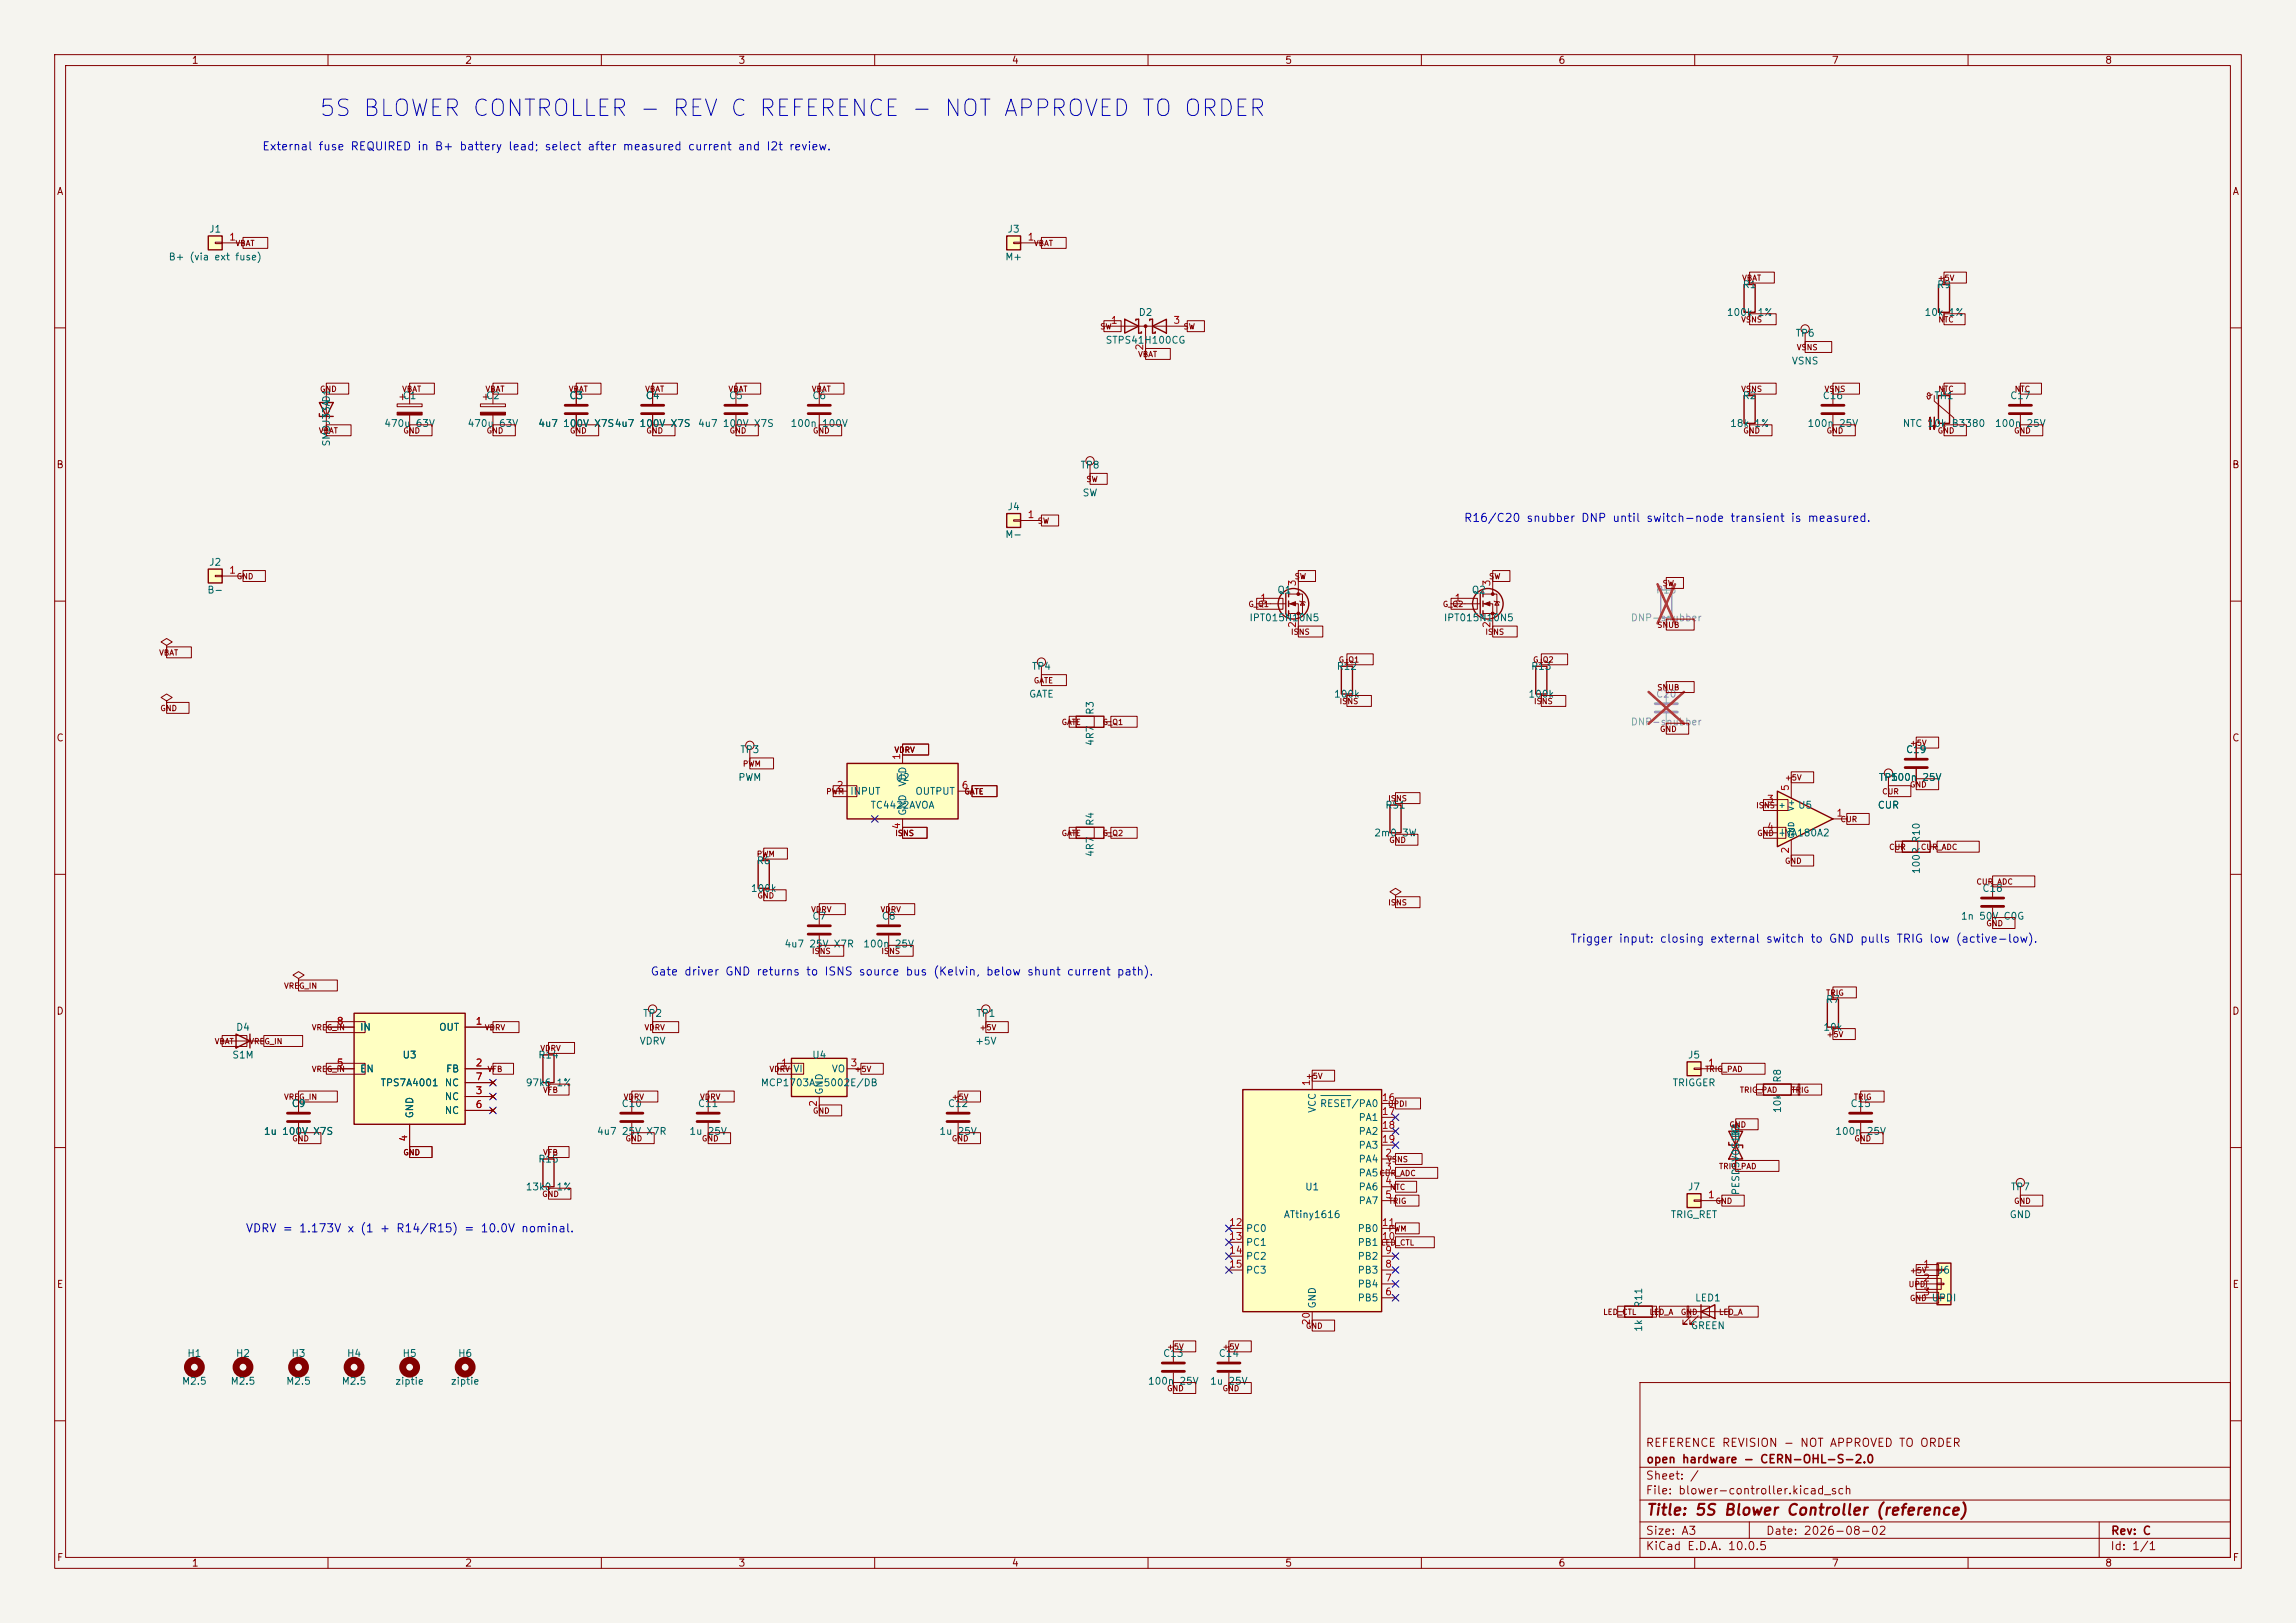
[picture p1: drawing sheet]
<svg xmlns="http://www.w3.org/2000/svg" width="420mm" height="297mm" viewBox="0 0 420 297" stroke-linecap="round" stroke-linejoin="round" font-family="sans-serif">
<defs><g id="words">
<text font-size="3" fill="#0000c2" x="58.2" y="22">5S BLOWER CONTROLLER - REV C REFERENCE - NOT APPROVED TO ORDER</text>
<text font-size="2" fill="#840000" x="301" y="277.8">Title: 5S Blower Controller (reference)</text>
<g font-size="1.5" fill="#0000c2">
<text x="47.9" y="27.9">External fuse REQUIRED in B+ battery lead; select after measured current and I2t review.</text>
<text x="267.7" y="95.9">R16/C20 snubber DNP until switch-node transient is measured.</text>
<text x="287.1" y="172.9">Trigger input: closing external switch to GND pulls TRIG low (active-low).</text>
<text x="118.9" y="178.9">Gate driver GND returns to ISNS source bus (Kelvin, below shunt current path).</text>
<text x="44.8" y="225.9">VDRV = 1.173V x (1 + R14/R15) = 10.0V nominal.</text>
</g>
<g font-size="1.5" fill="#840000">
<text x="300.9" y="265.1">REFERENCE REVISION - NOT APPROVED TO ORDER</text>
<text x="301" y="268.1">open hardware - CERN-OHL-S-2.0</text>
<text x="300.9" y="273.8">File: blower-controller.kicad_sch</text>
<text x="300.9" y="271.1">Sheet: /</text>
<text x="300.9" y="281.2">Size: A3</text>
<text x="322.9" y="281.2">Date: 2026-08-02</text>
<text x="386" y="281.2">Rev: C</text>
<text x="300.9" y="284">KiCad E.D.A. 10.0.5</text>
<text x="385.9" y="284">Id: 1/1</text>
</g>
<g font-size="1.3" fill="#840000">
<text x="35" y="12">1</text>
<text x="85" y="12">2</text>
<text x="135" y="12">3</text>
<text x="185" y="12">4</text>
<text x="235" y="12">5</text>
<text x="285" y="12">6</text>
<text x="335" y="12">7</text>
<text x="385" y="12">8</text>
<text x="10.3" y="36">A</text>
<text x="408.3" y="36">A</text>
<text x="10.2" y="86">B</text>
<text x="408.2" y="86">B</text>
<text x="10.2" y="136">C</text>
<text x="408.2" y="136">C</text>
<text x="10.2" y="186">D</text>
<text x="408.2" y="186">D</text>
<text x="10.3" y="236">E</text>
<text x="408.3" y="236">E</text>
<text x="10.3" y="286">F</text>
<text x="35" y="287">1</text>
<text x="85" y="287">2</text>
<text x="135" y="287">3</text>
<text x="185" y="287">4</text>
<text x="235" y="287">5</text>
<text x="285" y="287">6</text>
<text x="335" y="287">7</text>
<text x="385" y="287">8</text>
<text x="408.3" y="286">F</text>
</g>
<g font-size="1.3" fill="#006464">
<text x="30.7" y="48">B+ (via ext fuse)</text>
<text x="38.2" y="42.9">J1</text>
<text x="183.8" y="48">M+</text>
<text x="184.2" y="42.9">J3</text>
<text x="318.7" y="53">R1</text>
<text x="354.2" y="53">R9</text>
<text x="208.2" y="58.1">D2</text>
<text x="315.8" y="58.1">100k 1%</text>
<text x="351.9" y="58.1">10k 1%</text>
<text x="202.1" y="63.2">STPS41H100CG</text>
<text x="328.3" y="61.9">TP6</text>
<text x="327.7" y="67">VSNS</text>
<text x="60.7" y="73.8" transform="rotate(-90 60.7 73.8)">D1</text>
<text x="73.6" y="73.4">C1</text>
<text x="88.8" y="73.4">C2</text>
<text x="104" y="73.4">C3</text>
<text x="118" y="73.4">C4</text>
<text x="133.3" y="73.4">C5</text>
<text x="148.5" y="73.4">C6</text>
<text x="318.7" y="73.4">R2</text>
<text x="333.3" y="73.4">C16</text>
<text x="353.7" y="73.4">TH1</text>
<text x="367.6" y="73.4">C17</text>
<text x="60.7" y="81.8" transform="rotate(-90 60.7 81.8)">SMDJ33A</text>
<text x="70.2" y="78.4">470u</text>
<text x="75.9" y="78.4">63V</text>
<text x="85.4" y="78.4">470u</text>
<text x="91.2" y="78.4">63V</text>
<text x="98.4" y="78.4">4u7 100V X7S4u7 100V X7S</text>
<text x="127.6" y="78.4">4u7 100V X7S</text>
<text x="144.5" y="78.4">100n</text>
<text x="150.2" y="78.4">100V</text>
<text x="316.4" y="78.4">18k 1%</text>
<text x="330.5" y="78.4">100n</text>
<text x="336.3" y="78.4">25V</text>
<text x="347.9" y="78.4">NTC 10k B3380</text>
<text x="364.8" y="78.4">100n</text>
<text x="370.6" y="78.4">25V</text>
<text x="197.5" y="86.1">TP8</text>
<text x="184.2" y="93.7">J4</text>
<text x="197.9" y="91.1">SW</text>
<text x="183.8" y="98.8">M-</text>
<text x="38.2" y="103.8">J2</text>
<text x="37.8" y="108.9">B-</text>
<text x="228.4" y="114">IPT015N10N5</text>
<text x="233.6" y="108.9">Q1</text>
<text x="264" y="114">IPT015N10N5</text>
<text x="269.1" y="108.9">Q2</text>
<text x="188.6" y="122.9">TP4</text>
<text x="244.4" y="122.9">R12</text>
<text x="280" y="122.9">R13</text>
<text x="188.1" y="128">GATE</text>
<text x="200.4" y="130.9" transform="rotate(-90 200.4 130.9)">R3</text>
<text x="243.9" y="128">100k</text>
<text x="279.5" y="128">100k</text>
<text x="200.4" y="136.6" transform="rotate(-90 200.4 136.6)">4R7</text>
<text x="134.9" y="143.2">PWM</text>
<text x="135.3" y="138.1">TP3</text>
<text x="163.7" y="143.2">U2</text>
<text x="343.6" y="143.2">TP5</text>
<text x="345.8" y="143.2">100n</text>
<text x="348.5" y="138.1">C19</text>
<text x="351.5" y="143.2">25V</text>
<text x="155.4" y="145.7">INPUT</text>
<text x="159.1" y="148.3">TC4422AVOA</text>
<text x="166.1" y="149.4" transform="rotate(-90 166.1 149.4)">GND</text>
<text x="166.1" y="144.1" transform="rotate(-90 166.1 144.1)">VDD</text>
<text x="167.3" y="145.7">OUTPUT</text>
<text x="253.3" y="148.3">RS1</text>
<text x="328.8" y="148.3">U5</text>
<text x="343.4" y="148.3">CUR</text>
<text x="200.4" y="151.2" transform="rotate(-90 200.4 151.2)">R4</text>
<text x="251.3" y="153.4">2m0 3W</text>
<text x="325.6" y="153.4">INA180A2</text>
<text x="138.3" y="158.4">R6</text>
<text x="200.4" y="156.9" transform="rotate(-90 200.4 156.9)">4R7</text>
<text x="351.5" y="160.1" transform="rotate(-90 351.5 160.1)">100R R10</text>
<text x="137.2" y="163.5">100k</text>
<text x="362.5" y="163.5">C18</text>
<text x="143.4" y="173.7">4u7 25V X7R</text>
<text x="148.5" y="168.6">C7</text>
<text x="157.8" y="173.7">100n</text>
<text x="161.2" y="168.6">C8</text>
<text x="163.6" y="173.7">25V</text>
<text x="358.6" y="168.6">1n 50V C0G</text>
<text x="333.9" y="183.8">R7</text>
<text x="43.1" y="188.9">D4</text>
<text x="65.8" y="188.9">IN</text>
<text x="80.2" y="188.9">OUT</text>
<text x="116.9" y="191.5">VDRV</text>
<text x="117.5" y="186.4">TP2</text>
<text x="178.3" y="191.5">+5V</text>
<text x="178.5" y="186.4">TP1</text>
<text x="333.4" y="188.9">10k</text>
<text x="42.4" y="194">S1M</text>
<text x="65.8" y="196.5">EN</text>
<text x="73.5" y="194">U3</text>
<text x="81.5" y="196.5">FB</text>
<text x="98.4" y="194">R14</text>
<text x="145" y="196.5">VI</text>
<text x="148.5" y="194">U4</text>
<text x="152" y="196.5">VO</text>
<text x="308.7" y="194">J5</text>
<text x="53.2" y="202.9">C9</text>
<text x="69.5" y="199.1">TPS7A4001</text>
<text x="81.2" y="201.6">NC</text>
<text x="81.2" y="199.1">NC</text>
<text x="96.1" y="199.1">97k6 1%</text>
<text x="113.6" y="202.9">C10</text>
<text x="127.6" y="202.9">C11</text>
<text x="139.1" y="199.1">MCP1703A-5002E/DB</text>
<text x="150.8" y="200.4" transform="rotate(-90 150.8 200.4)">GND</text>
<text x="173.3" y="202.9">C12</text>
<text x="241" y="203.8" transform="rotate(-90 241 203.8)">VCC</text>
<text x="241.4" y="202.9">RESET/PA0</text>
<text x="305.9" y="199.1">TRIGGER</text>
<text x="326.1" y="203.8" transform="rotate(-90 326.1 203.8)">10k</text>
<text x="326.1" y="198.2" transform="rotate(-90 326.1 198.2)">R8</text>
<text x="338.4" y="202.9">C15</text>
<text x="48.2" y="208">1u 100V X7S</text>
<text x="75.9" y="204.8" transform="rotate(-90 75.9 204.8)">GND</text>
<text x="81.2" y="204.2">NC</text>
<text x="109.1" y="208">4u7 25V X7R</text>
<text x="126" y="208">1u 25V</text>
<text x="171.7" y="208">1u 25V</text>
<text x="248.4" y="205.4">PA1</text>
<text x="248.4" y="208">PA2</text>
<text x="318.5" y="208.4" transform="rotate(-90 318.5 208.4)">D3</text>
<text x="335.6" y="208">100n</text>
<text x="341.4" y="208">25V</text>
<text x="98.4" y="213.1">R15</text>
<text x="248.4" y="213.1">PA4</text>
<text x="248.4" y="215.6">PA5</text>
<text x="248.4" y="210.5">PA3</text>
<text x="96.1" y="218.1">13k0 1%</text>
<text x="238.6" y="218.1">U1</text>
<text x="248.4" y="218.1">PA6</text>
<text x="248.4" y="220.7">PA7</text>
<text x="308.7" y="218.1">J7</text>
<text x="318.5" y="218.8" transform="rotate(-90 318.5 218.8)">PESD5V0S1BA</text>
<text x="367.7" y="218.1">TP7</text>
<text x="227.8" y="225.8">PC0</text>
<text x="234.7" y="223.2">ATtiny1616</text>
<text x="248.2" y="225.8">PB0</text>
<text x="305.5" y="223.2">TRIG_RET</text>
<text x="367.5" y="223.2">GND</text>
<text x="227.8" y="228.3">PC1</text>
<text x="227.8" y="230.8">PC2</text>
<text x="227.8" y="233.4">PC3</text>
<text x="248.2" y="233.4">PB3</text>
<text x="248.2" y="230.8">PB2</text>
<text x="248.2" y="228.3">PB1</text>
<text x="354.4" y="233.4">J6</text>
<text x="241" y="239.5" transform="rotate(-90 241 239.5)">GND</text>
<text x="248.2" y="238.5">PB5</text>
<text x="248.2" y="235.9">PB4</text>
<text x="300.7" y="239.5" transform="rotate(-90 300.7 239.5)">R11</text>
<text x="310" y="238.5">LED1</text>
<text x="353.2" y="238.5">UPDI</text>
<text x="300.7" y="243.8" transform="rotate(-90 300.7 243.8)">1k</text>
<text x="309.2" y="243.5">GREEN</text>
<text x="34.2" y="248.6">H1</text>
<text x="43.1" y="248.6">H2</text>
<text x="53.2" y="248.6">H3</text>
<text x="63.4" y="248.6">H4</text>
<text x="73.5" y="248.6">H5</text>
<text x="83.7" y="248.6">H6</text>
<text x="212.7" y="248.6">C13</text>
<text x="222.8" y="248.6">C14</text>
<text x="33.2" y="253.7">M2.5</text>
<text x="42.1" y="253.7">M2.5</text>
<text x="52.2" y="253.7">M2.5</text>
<text x="62.4" y="253.7">M2.5</text>
<text x="72.2" y="253.7">ziptie</text>
<text x="82.4" y="253.7">ziptie</text>
<text x="209.9" y="253.7">100n</text>
<text x="215.6" y="253.7">25V</text>
<text x="221.2" y="253.7">1u 25V</text>
</g>
<g font-size="1.3" fill="#a90000">
<text x="41.8" y="44.3">1</text>
<text x="187.9" y="44.3">1</text>
<text x="203.1" y="59.6">1</text>
<text x="214.5" y="59.6">3</text>
<text x="209.4" y="64.2" transform="rotate(-90 209.4 64.2)">2</text>
<text x="187.9" y="95.1">1</text>
<text x="41.8" y="105.3">1</text>
<text x="237.4" y="107.4" transform="rotate(-90 237.4 107.4)">3</text>
<text x="272.9" y="107.4" transform="rotate(-90 272.9 107.4)">3</text>
<text x="230.4" y="110.4">1</text>
<text x="266" y="110.4">1</text>
<text x="237.4" y="115" transform="rotate(-90 237.4 115)">2</text>
<text x="272.9" y="115" transform="rotate(-90 272.9 115)">2</text>
<text x="165" y="139.2" transform="rotate(-90 165 139.2)">1</text>
<text x="152.9" y="144.6">2</text>
<text x="175.8" y="144.6">6</text>
<text x="323.1" y="147.2">3</text>
<text x="327.5" y="144.9" transform="rotate(-90 327.5 144.9)">5</text>
<text x="335.8" y="149.7">1</text>
<text x="165" y="151.9" transform="rotate(-90 165 151.9)">4</text>
<text x="323.1" y="152.3">4</text>
<text x="327.5" y="156.3" transform="rotate(-90 327.5 156.3)">2</text>
<text x="61.5" y="187.8">8</text>
<text x="86.9" y="187.8">1</text>
<text x="61.5" y="195.4">5</text>
<text x="86.9" y="195.4">2</text>
<text x="86.9" y="198">7</text>
<text x="142.8" y="195.4">1</text>
<text x="155.5" y="195.4">3</text>
<text x="312.3" y="195.4">1</text>
<text x="86.9" y="200.5">3</text>
<text x="86.9" y="203.1">6</text>
<text x="149.7" y="202.7" transform="rotate(-90 149.7 202.7)">2</text>
<text x="239.9" y="198.9" transform="rotate(-90 239.9 198.9)">1</text>
<text x="252.7" y="201.8">16</text>
<text x="74.8" y="209" transform="rotate(-90 74.8 209)">4</text>
<text x="252.7" y="204.3">17</text>
<text x="252.7" y="206.9">18</text>
<text x="252.7" y="209.4">19</text>
<text x="253.3" y="212">2</text>
<text x="253.3" y="214.5">3</text>
<text x="253.3" y="217">4</text>
<text x="253.3" y="219.6">5</text>
<text x="312.3" y="219.6">1</text>
<text x="224.7" y="224.7">12</text>
<text x="224.7" y="227.2">13</text>
<text x="252.7" y="227.2">10</text>
<text x="252.7" y="224.7">11</text>
<text x="224.7" y="229.7">14</text>
<text x="224.7" y="232.3">15</text>
<text x="253.3" y="232.3">8</text>
<text x="253.3" y="229.7">9</text>
<text x="351.7" y="232.3">1</text>
<text x="253.3" y="237.4">6</text>
<text x="253.3" y="234.8">7</text>
<text x="351.7" y="234.8">2</text>
<text x="351.7" y="237.4">3</text>
<text x="239.9" y="242.6" transform="rotate(-90 239.9 242.6)">20</text>
</g>
<g font-size="1.3" fill="#939391">
<text x="298.2" y="114">DNP-snubber</text>
<text x="302.8" y="108.9">R16</text>
<text x="302.8" y="128">C20</text>
<text x="298.2" y="133">DNP-snubber</text>
</g>
<g font-size="1" fill="#840000">
<text x="43" y="45.3">VBAT</text>
<text x="189" y="45.3">VBAT</text>
<text x="318.6" y="51.6">VBAT</text>
<text x="354.4" y="51.6">+5V</text>
<text x="318.4" y="59.2">VSNS</text>
<text x="354.5" y="59.2">NTC</text>
<text x="201.2" y="60.5">SW</text>
<text x="208.1" y="65.6">VBAT</text>
<text x="216.4" y="60.5">SW</text>
<text x="328.6" y="64.3">VSNS</text>
<text x="58.4" y="71.9">GND</text>
<text x="73.5" y="71.9">VBAT</text>
<text x="88.7" y="71.9">VBAT</text>
<text x="103.9" y="71.9">VBAT</text>
<text x="117.9" y="71.9">VBAT</text>
<text x="133.2" y="71.9">VBAT</text>
<text x="148.4" y="71.9">VBAT</text>
<text x="318.4" y="71.9">VSNS</text>
<text x="333.7" y="71.9">VSNS</text>
<text x="354.5" y="71.9">NTC</text>
<text x="368.4" y="71.9">NTC</text>
<text x="58.2" y="79.6">VBAT</text>
<text x="73.7" y="79.6">GND</text>
<text x="88.9" y="79.6">GND</text>
<text x="104.2" y="79.6">GND</text>
<text x="118.1" y="79.6">GND</text>
<text x="133.4" y="79.6">GND</text>
<text x="148.6" y="79.6">GND</text>
<text x="318.8" y="79.6">GND</text>
<text x="334" y="79.6">GND</text>
<text x="354.4" y="79.6">GND</text>
<text x="368.3" y="79.6">GND</text>
<text x="198.6" y="88.5">SW</text>
<text x="189.7" y="96.1">SW</text>
<text x="43.2" y="106.2">GND</text>
<text x="236.7" y="106.2">SW</text>
<text x="272.3" y="106.2">SW</text>
<text x="304" y="107.5">SW</text>
<text x="228.3" y="111.3">G_Q1</text>
<text x="263.8" y="111.3">G_Q2</text>
<text x="236.1" y="116.4">ISNS</text>
<text x="271.6" y="116.4">ISNS</text>
<text x="303.1" y="115.1">SNUB</text>
<text x="29" y="120.2">VBAT</text>
<text x="189" y="125.3">GATE</text>
<text x="244.8" y="121.5">G_Q1</text>
<text x="280.3" y="121.5">G_Q2</text>
<text x="29.2" y="130.4">GND</text>
<text x="244.9" y="129.1">ISNS</text>
<text x="280.5" y="129.1">ISNS</text>
<text x="303.1" y="126.6">SNUB</text>
<text x="163.5" y="138">VDRV</text>
<text x="194.1" y="132.9">GATE</text>
<text x="201.6" y="132.9">G_Q1</text>
<text x="303.6" y="134.2">GND</text>
<text x="349.3" y="136.7">+5V</text>
<text x="135.8" y="140.5">PWM</text>
<text x="326.4" y="143.1">+5V</text>
<text x="151" y="145.6">PWM</text>
<text x="176.3" y="145.6">GATE</text>
<text x="253.8" y="146.9">ISNS</text>
<text x="321.1" y="148.1">ISNS</text>
<text x="344.2" y="145.6">CUR</text>
<text x="349.3" y="144.3">GND</text>
<text x="163.7" y="153.2">ISNS</text>
<text x="194.1" y="153.2">GATE</text>
<text x="201.6" y="153.2">G_Q2</text>
<text x="254" y="154.5">GND</text>
<text x="321.3" y="153.2">GND</text>
<text x="336.6" y="150.7">CUR</text>
<text x="345.5" y="155.8">CUR</text>
<text x="351.3" y="155.8">CUR_ADC</text>
<text x="138.3" y="157">PWM</text>
<text x="326.4" y="158.3">GND</text>
<text x="138.5" y="164.7">GND</text>
<text x="148.3" y="167.2">VDRV</text>
<text x="161" y="167.2">VDRV</text>
<text x="253.8" y="165.9">ISNS</text>
<text x="361.4" y="162.1">CUR_ADC</text>
<text x="363.2" y="169.7">GND</text>
<text x="148.4" y="174.8">ISNS</text>
<text x="161.1" y="174.8">ISNS</text>
<text x="51.9" y="181.2">VREG_IN</text>
<text x="333.9" y="182.4">TRIG</text>
<text x="39.2" y="191.3">VBAT</text>
<text x="45.5" y="191.3">VREG_IN</text>
<text x="56.9" y="188.8">VREG_IN</text>
<text x="88.6" y="188.8">VDRV</text>
<text x="117.8" y="188.8">VDRV</text>
<text x="179.1" y="188.8">+5V</text>
<text x="334" y="190.1">+5V</text>
<text x="56.9" y="196.4">VREG_IN</text>
<text x="89.1" y="196.4">VFB</text>
<text x="98.7" y="192.6">VDRV</text>
<text x="140.7" y="196.4">VDRV</text>
<text x="156.2" y="196.4">+5V</text>
<text x="238.8" y="197.7">+5V</text>
<text x="311.8" y="196.4">TRIG_PAD</text>
<text x="51.9" y="201.5">VREG_IN</text>
<text x="99.2" y="200.2">VFB</text>
<text x="114" y="201.5">VDRV</text>
<text x="128" y="201.5">VDRV</text>
<text x="174" y="201.5">+5V</text>
<text x="253.8" y="202.8">UPDI</text>
<text x="318.2" y="200.2">TRIG_PAD</text>
<text x="327.6" y="200.2">TRIG</text>
<text x="339" y="201.5">TRIG</text>
<text x="53.4" y="209.1">GND</text>
<text x="114.3" y="209.1">GND</text>
<text x="128.3" y="209.1">GND</text>
<text x="148.6" y="204">GND</text>
<text x="174" y="209.1">GND</text>
<text x="316.3" y="206.6">GND</text>
<text x="339.1" y="209.1">GND</text>
<text x="73.7" y="211.6">GND</text>
<text x="99.2" y="211.6">VFB</text>
<text x="252.2" y="215.5">CUR_ADC</text>
<text x="253.6" y="212.9">VSNS</text>
<text x="314.3" y="214.2">TRIG_PAD</text>
<text x="99.1" y="219.3">GND</text>
<text x="253.9" y="220.5">TRIG</text>
<text x="254.1" y="218">NTC</text>
<text x="313.7" y="220.5">GND</text>
<text x="368.3" y="220.5">GND</text>
<text x="253.9" y="225.6">PWM</text>
<text x="252.5" y="228.2">LED_CTL</text>
<text x="349.3" y="233.2">+5V</text>
<text x="349" y="235.8">UPDI</text>
<text x="349.3" y="238.3">GND</text>
<text x="238.8" y="243.4">GND</text>
<text x="293.2" y="240.9">LED_CTL</text>
<text x="301.6" y="240.9">LED_A</text>
<text x="307.4" y="240.9">GND</text>
<text x="314.3" y="240.9">LED_A</text>
<text x="213.4" y="247.2">+5V</text>
<text x="223.5" y="247.2">+5V</text>
<text x="213.4" y="254.8">GND</text>
<text x="223.5" y="254.8">GND</text>
</g>
<g font-size="1" fill="#006464">
<text x="325.2" y="148.1">+</text>
<text x="328.4" y="148.5" transform="rotate(-90 328.4 148.5)">V+</text>
<text x="325.2" y="153.2">-</text>
<text x="328.4" y="153.5" transform="rotate(-90 328.4 153.5)">GND</text>
</g>
</g></defs>
<path d="M0 0h420v297h-420z" fill="#f5f4ef" stroke="#f5f4ef" stroke-width=".18"/>
<g fill="none" stroke="#840000" stroke-width=".18">
<path d="M10 10h400v277h-400zM12 12h396v273h-396zM60 10v2M110 10v2M160 10v2M210 10v2M260 10v2M310 10v2M360 10v2M10 60h2M408 60h2M10 110h2"/>
<path d="M408 110h2M10 160h2M408 160h2M180.3 185.4v2.6M10 210h2M408 210h2M295.9 240h1.3M300 253h108v32h-108zM302.3 240h1.2M308.6 240h7.6M309.4 240.8l-1.6 1.5h.8h-.8v-.7M310.6 240.8l-1.5 1.5h.8h-.8v-.7"/>
<path d="M10 260h2M300 278.5h108M300 274.5h108M300 268.5h108M320 278.5v3M384 278.5v6.5M408 260h2M60 285v2M110 285v2M160 285v2M210 285v2M260 285v2"/>
<path d="M300 281.5h108M310 285v2M360 285v2"/>
<circle cx="180.3" cy="184.7" r=".76"/>
</g>
<path d="M297.2 239h5.1v2h-5.1zM311.1 238.8v2.5M311.1 240l2.6-1.2v2.5z" fill="none" stroke="#840000" stroke-width=".25"/>
<path d="M325.1 144.8l10.2 5.1-10.2 5z" fill="#ffffc2"/>
<path d="M58.4 75.7v.5h2.6M58.4 73.7h2.6l-1.3 2.5zM138.7 157.5h2v5.1h-2zM325.1 144.8l10.2 5.1-10.2 5z" fill="none" stroke="#840000" stroke-width=".25"/>
<g fill="none" stroke="#840000" stroke-width=".18">
<path d="M59.7 71.1v7.6M72.6 73.9h4.6v.5h-4.6zM73.2 72.6h1M73.7 72.1v1.1M74.9 71.1v2.8M74.9 75.9v2.8M139.7 156.2v1.3M322.6 147.3h2.5M322.6 152.4h2.5M327.7 142.2v3.9M327.7 153.7v3.8M335.3 149.9h2.5"/>
<path d="M139.7 162.6v1.2"/>
</g>
<path d="M72.6 75.4h4.6v.5h-4.6z" fill="#840000" stroke="#840000" stroke-width=".18"/>
<path d="M38.1 43.2h2.5v2.5h-2.5z" fill="#ffffc2"/>
<g fill="none" stroke="#840000" stroke-width=".25">
<path d="M38.1 43.2h2.5v2.5h-2.5zM270.8 108.6v3.8M271.3 108.2v1M271.3 110v1M271.3 111.8v1M280.9 121.9h2.1v5.1h-2.1z"/>
<circle cx="272.2" cy="110.5" r="2.79"/>
</g>
<g fill="none" stroke="#840000" stroke-width=".18">
<path d="M39.4 44.3h1.2v.3h-1.2zM40.6 44.5h3.8M87.9 73.9h4.6v.5h-4.6zM88.4 72.6h1M88.9 72.1v1.1M90.2 71.1v2.8M90.2 75.9v2.8M105.4 71.1v2.8M105.4 75.9v2.8M119.4 71.1v2.8M119.4 75.9v2.8M134.6 71.1v2.8"/>
<path d="M134.6 75.9v2.8M265.4 110.5h5.4M271.3 108.7h2.5v3.6h-2.5M271.3 110.5h1.7v5.1M273 105.4v3.3M273.3 110l.1 .1h.8l.1 .1M273.8 110.1l.4 .6h-.8zM281.9 120.7v1.2M281.9 127v1.3M175.3 200.7v2.8M175.3 205.5v2.8M340.4 200.7v2.8"/>
<path d="M340.4 205.5v2.8M214.6 246.4v2.8M214.6 251.2v2.8"/>
</g>
<path d="M103.4 74.2h4M103.4 75.7h4M117.3 74.2h4.1M117.3 75.7h4.1M132.6 74.2h4.1M132.6 75.7h4.1M173.2 203.7h4.1M173.2 205.2h4.1M338.3 203.7h4.1M338.3 205.2h4.1M212.6 249.4h4.1M212.6 251h4.1" fill="none" stroke="#840000" stroke-width=".51"/>
<g fill="#840000" stroke="#840000" stroke-width=".18">
<path d="M87.9 75.4h4.6v.5h-4.6z"/>
<path d="M271.5 110.5l1-.4v.8z"/>
<circle cx="273" cy="108.7" r=".25"/>
<circle cx="273" cy="112.3" r=".25"/>
</g>
<path d="M227.3 199.4h25.4v40.6h-25.4z" fill="#ffffc2"/>
<path d="M354.6 52.1h2v5.1h-2zM227.3 199.4h25.4v40.6h-25.4zM334.3 182.9h2v5.1h-2z" fill="none" stroke="#840000" stroke-width=".25"/>
<g fill="none" stroke="#840000" stroke-width=".18">
<path d="M355.6 50.8v1.3M355.6 57.2v1.2M30.5 128.3l1-.7-1-.6-1 .6 1 .7v1.2M30.5 129.5h.1M350.5 135.9v2.8M345.4 142.2v2.6M350.5 140.7v2.8M149.9 166.4v2.8M149.9 171.2v2.8M255.3 163.8l1-.6-1-.6-1 .6 1 .6v1.3M255.3 165.1h.1M240 196.9v2.5"/>
<path d="M335.3 181.6v1.3M335.3 188v1.2M252.7 212.1h2.6M252.7 214.6h2.6M252.7 217.2h2.6M252.7 219.7h2.6M252.7 201.9h2.6M252.7 204.5h2.6M252.7 207h2.6M252.7 209.6h2.6M224.8 232.4h2.5M224.8 229.9h2.5"/>
<path d="M224.8 227.3h2.5M224.8 224.8h2.5M252.7 237.5h2.6M252.7 234.9h2.6M252.7 232.4h2.6M252.7 229.9h2.6M252.7 227.3h2.6M252.7 224.8h2.6M240 240v2.6"/>
<circle cx="345.4" cy="141.5" r=".76"/>
</g>
<path d="M241.6 200.5h5.5" fill="none" stroke="#006464" stroke-width=".18"/>
<path d="M348.5 138.9h4.1M348.5 140.5h4.1M147.8 169.4h4.1M147.8 170.9h4.1" fill="none" stroke="#840000" stroke-width=".51"/>
<path d="M38.1 104.1h2.5v2.6h-2.5z" fill="#ffffc2"/>
<g fill="none" stroke="#840000" stroke-width=".25">
<path d="M319 72.4h2.1v5.1h-2.1zM354.6 72.4h2v5.1h-2zM38.1 104.1h2.5v2.6h-2.5zM235.2 108.6v3.8M235.7 108.2v1M235.7 110v1M235.7 111.8v1M245.4 121.9h2v5.1h-2zM196.8 151.4h5.1v2h-5.1zM254.3 147.3h2v5.1h-2zM316.2 207h2.6l-2.6 5.1h2.6zM316.2 209v.6h2.6v.5"/>
<circle cx="236.6" cy="110.5" r="2.79"/>
</g>
<g fill="none" stroke="#840000" stroke-width=".18">
<path d="M320 71.1v1.3M320 77.5v1.2M335.3 71.1v2.8M335.3 75.9v2.8M352.6 72.1l.2-.2 .3 .2M352.6 72.1l.1 .2 .3 .1 .4-.3M353.1 72.1l-.1 .9h-.4l-.2-.5M353.8 72.4v1l3.6 3.1v1M355.6 71.1v1.3M355.6 77.5v1.2M369.6 71.1v2.8M369.6 75.9v2.8"/>
<path d="M30.5 118.1l1-.6-1-.7-1 .7 1 .6v1.3M30.5 119.4h.1M39.4 105.3h1.2v.2h-1.2zM40.6 105.4h3.8M229.9 110.5h5.3M235.7 108.7h2.6v3.6h-2.6M235.7 110.5h1.8v5.1M237.5 105.4v3.3M237.7 110l.2 .1h.7l.2 .1M238.3 110.1l.3 .6h-.7zM246.4 120.7v1.2M246.4 127v1.3"/>
<path d="M195.6 152.4h1.2M201.9 152.4h1.3M255.3 146.1v1.2M255.3 152.4v1.3M162.6 166.4v2.8M162.6 171.2v2.8M364.5 161.3v2.8M364.5 166.1v2.8M317.5 205.7v7.7M224.8 246.4v2.8M224.8 251.2v2.8"/>
</g>
<g fill="#840000" stroke="#840000" stroke-width=".18">
<path d="M236 110.5l1-.4v.8z"/>
<path d="M353.1 76.3l.2 .8h-.5l.3-.8v2.3z"/>
<path d="M353.8 76.3v2.3l-.2-.7h.5l-.3 .7z"/>
<circle cx="237.5" cy="108.7" r=".25"/>
<circle cx="237.5" cy="112.3" r=".25"/>
</g>
<path d="M333.2 74.2h4.1M333.2 75.7h4.1M367.5 74.2h4.1M367.5 75.7h4.1M160.5 169.4h4.1M160.5 170.9h4.1M362.5 164.3h4M362.5 165.9h4M222.8 249.4h4M222.8 251h4" fill="none" stroke="#840000" stroke-width=".51"/>
<path d="M308.6 218.4h2.5v2.6h-2.5z" fill="#ffffc2"/>
<path d="M308.6 218.4h2.5v2.6h-2.5z" fill="none" stroke="#840000" stroke-width=".25"/>
<path d="M309.9 219.6h1.2v.2h-1.2zM311.1 219.7h3.9" fill="none" stroke="#840000" stroke-width=".18"/>
<path d="M308.6 194.3h2.5v2.6h-2.5z" fill="#ffffc2"/>
<path d="M348 153.9h5.1v2.1h-5.1zM308.6 194.3h2.5v2.6h-2.5z" fill="none" stroke="#840000" stroke-width=".25"/>
<path d="M346.7 154.9h1.3M353.1 154.9h1.2M309.9 195.5h1.2v.2h-1.2zM311.1 195.6h3.9" fill="none" stroke="#840000" stroke-width=".18"/>
<path d="M354.3 231.1h2.6v7.7h-2.6z" fill="#ffffc2"/>
<path d="M322.6 198.4h5.1v2h-5.1zM354.3 231.1h2.6v7.7h-2.6z" fill="none" stroke="#840000" stroke-width=".25"/>
<g fill="none" stroke="#840000" stroke-width=".18">
<path d="M330.2 61v2.5M321.3 199.4h1.3M327.7 199.4h1.2M350.5 232.4h3.8M350.5 234.9h3.8M350.5 237.5h3.8M354.3 232.3h1.3v.2h-1.3zM354.3 234.8h1.3v.3h-1.3zM354.3 237.4h1.3v.2h-1.3z"/>
<circle cx="330.2" cy="60.2" r=".76"/>
</g>
<path d="M144.8 193.7h10.1v7h-10.1z" fill="#ffffc2"/>
<path d="M319 52.1h2.1v5.1h-2.1zM144.8 193.7h10.1v7h-10.1z" fill="none" stroke="#840000" stroke-width=".25"/>
<g fill="none" stroke="#840000" stroke-width=".18">
<path d="M320 50.8v1.3M320 57.2v1.2M149.9 71.1v2.8M149.9 75.9v2.8M142.2 195.6h2.6M154.9 195.6h2.6M115.6 200.7v2.8M115.6 205.5v2.8M129.5 200.7v2.8M129.5 205.5v2.8M149.9 200.7v2.5M369.6 217.2v2.5"/>
<circle cx="369.6" cy="216.4" r=".76"/>
</g>
<path d="M147.8 74.2h4.1M147.8 75.7h4.1M113.5 203.7h4.1M113.5 205.2h4.1M127.5 203.7h4.1M127.5 205.2h4.1" fill="none" stroke="#840000" stroke-width=".51"/>
<path d="M303.8 108h2v5h-2z" fill="none" stroke="#9c9b98" stroke-width=".25"/>
<path d="M304.8 106.7v1.3M304.8 113v1.3M304.8 125.7v2.8M304.8 130.6v2.8" fill="none" stroke="#9c9b98" stroke-width=".18"/>
<path d="M303.2 106.9l3.2 7.2M306.4 106.9l-3.2 7.2M301.6 126.6l6.4 5.9M308 126.6l-6.4 5.9" fill="none" stroke="#e12e31" stroke-width=".46"/>
<path d="M302.8 128.8h4M302.8 130.3h4" fill="none" stroke="#9c9b98" stroke-width=".51"/>
<path d="M184.1 94h2.6v2.5h-2.6z" fill="#ffffc2"/>
<path d="M205.7 58.4l2.6 1.3-2.6 1.3zM207.8 58.7v-.3h.5v2.6h.5v-.3M210.3 58.7v-.3h.5v2.6h.5v-.3M210.8 59.7l2.6-1.3v2.6zM184.1 94h2.6v2.5h-2.6z" fill="none" stroke="#840000" stroke-width=".25"/>
<g fill="none" stroke="#840000" stroke-width=".18">
<path d="M201.9 59.7h15.3M209.5 59.7v5.1M185.4 95.1h1.3v.3h-1.3zM186.7 95.3h3.8M199.4 85.1v2.5"/>
<circle cx="199.4" cy="84.3" r=".76"/>
</g>
<circle cx="209.5" cy="59.7" r=".25" fill="#840000" stroke="#840000" stroke-width=".18"/>
<path d="M184.1 43.2h2.6v2.5h-2.6z" fill="#ffffc2"/>
<path d="M184.1 43.2h2.6v2.5h-2.6zM196.8 131.1h5.1v2h-5.1z" fill="none" stroke="#840000" stroke-width=".25"/>
<g fill="none" stroke="#840000" stroke-width=".18">
<path d="M185.4 44.3h1.3v.3h-1.3zM186.7 44.5h3.8M190.5 121.9v2.6M195.6 132.1h1.2M201.9 132.1h1.3"/>
<circle cx="190.5" cy="121.2" r=".76"/>
</g>
<path d="M154.9 139.7h20.4v10.2h-20.4z" fill="#ffffc2"/>
<path d="M154.9 139.7h20.4v10.2h-20.4z" fill="none" stroke="#840000" stroke-width=".25"/>
<g fill="none" stroke="#840000" stroke-width=".18">
<path d="M137.2 137.2v2.5M165.1 137.2v2.5M152.4 144.8h2.5M165.1 149.9v2.5M175.3 144.8h2.5"/>
<circle cx="137.2" cy="136.4" r=".76"/>
</g>
<path d="M64.8 185.4h20.3v20.3h-20.3z" fill="#ffffc2"/>
<path d="M43.2 189.2l2.5 1.3-2.5 1.3zM45.7 189.2v2.6M64.8 185.4h20.3v20.3h-20.3zM99.3 193h2v5.1h-2zM99.3 212.1h2v5.1h-2z" fill="none" stroke="#840000" stroke-width=".25"/>
<g fill="none" stroke="#840000" stroke-width=".18">
<path d="M44.4 43.4h4.6v2.1h-4.6zM190.5 43.4h4.5v2.1h-4.5zM201.9 58.7h3.2v2h-3.2zM217.2 58.7h3.1v2h-3.1zM320 49.8h4.6v2h-4.6zM320 57.4h4.9v2h-4.9zM355.6 49.8h4.1v2h-4.1zM355.6 57.4h3.9v2h-3.9zM59.7 77.7h4.5v2h-4.5zM59.7 70.1h4.1v2h-4.1zM74.9 70.1h4.6v2h-4.6zM74.9 77.7h4.1v2h-4.1z"/>
<path d="M90.2 77.7h4.1v2h-4.1zM90.2 70.1h4.5v2h-4.5zM105.4 77.7h4.1v2h-4.1zM105.4 70.1h4.5v2h-4.5zM105.4 71.1v2.8M105.4 75.9v2.8M119.4 77.7h4.1v2h-4.1zM119.4 70.1h4.5v2h-4.5zM119.4 71.1v2.8M119.4 75.9v2.8M134.6 77.7h4.1v2h-4.1zM134.6 70.1h4.5v2h-4.5z"/>
<path d="M149.9 70.1h4.5v2h-4.5zM149.9 77.7h4.1v2h-4.1zM209.5 63.8h4.6v2h-4.6zM320 70.1h4.9v2h-4.9zM320 77.7h4.1v2h-4.1zM330.2 62.5h4.9v2h-4.9zM335.3 70.1h4.8v2h-4.8zM335.3 77.7h4.1v2h-4.1zM355.6 77.7h4.1v2h-4.1zM355.6 70.1h3.9v2h-3.9zM369.6 70.1h3.8v2h-3.8zM369.6 77.7h4.1v2h-4.1z"/>
<path d="M190.5 94.2h3.1v2.1h-3.1zM199.4 86.6h3.1v2h-3.1zM30.5 118.4h4.5v2h-4.5zM44.4 104.4h4.1v2h-4.1zM229.9 109.5h4.8v2h-4.8zM237.5 114.6h4.5v2h-4.5zM237.5 104.4h3.1v2h-3.1zM246.4 119.6h4.8v2.1h-4.8zM265.4 109.5h4.8v2h-4.8zM273 114.6h4.5v2h-4.5zM273 104.4h3.2v2h-3.2zM281.9 119.6h4.9v2.1h-4.9z"/>
<path d="M304.8 113.3h5.1v2h-5.1zM304.8 105.7h3.1v2h-3.1zM30.5 128.5h4.1v2h-4.1zM137.2 138.7h4.3v2h-4.3zM165.1 136.2h4.8v2h-4.8zM190.5 123.5h4.6v2h-4.6zM195.6 131.1h4.6v2h-4.6zM203.2 131.1h4.8v2h-4.8zM246.4 127.3h4.5v2h-4.5zM281.9 127.3h4.5v2h-4.5zM304.8 124.7h5.1v2h-5.1zM304.8 132.3h4.1v2.1h-4.1z"/>
<path d="M350.5 134.9h4.1v2h-4.1zM350.5 135.9v2.8M139.7 155.2h4.3v2h-4.3zM152.4 143.8h4.3v2h-4.3zM165.1 151.4h4.5v2h-4.5zM177.8 143.8h4.6v2h-4.6zM195.6 151.4h4.6v2h-4.6zM203.2 151.4h4.8v2h-4.8zM255.3 145h4.4v2.1h-4.4zM255.3 152.7h4.1v2h-4.1zM322.6 146.3h4.5v2h-4.5zM322.6 151.4h4.1v2h-4.1z"/>
<path d="M327.7 156.5h4.1v2h-4.1zM327.7 141.2h4.1v2h-4.1zM337.8 148.9h4.1v2h-4.1zM345.4 143.8h4.1v2h-4.1zM345.4 142.2v2.6M346.7 153.9h4.1v2h-4.1zM350.5 142.5h4.1v2h-4.1zM350.5 140.7v2.8M354.3 153.9h7.7v2h-7.7zM54.6 179.1l1-.7-1-.6-1 .6 1 .7v1.2M54.6 179.3h7.1v2h-7.1zM139.7 162.8h4.1v2h-4.1z"/>
<path d="M149.9 165.4h4.7v2h-4.7zM149.9 173h4.4v2h-4.4zM162.6 173h4.4v2h-4.4zM162.6 165.4h4.7v2h-4.7zM255.3 164.1h4.4v2h-4.4zM364.5 160.3h7.7v2h-7.7zM364.5 167.9h4.1v2h-4.1zM40.6 189.5h4.6v2h-4.6zM40.6 190.5h7.7M48.3 189.5h7.1v2h-7.1zM54.6 180.3h.1M54.6 199.7h7.1v2h-7.1z"/>
<path d="M59.7 194.6h7.1v2h-7.1zM59.7 187h7.1v2h-7.1zM59.7 188h5.1M59.7 195.6h5.1M85.1 188h5.1M85.1 195.6h5.1M85.1 198.1h5.1M89.8 197.7l.8 .8M90.2 194.6h3.7v2h-3.7zM90.2 187h4.7v2h-4.7zM90.6 197.7l-.8 .8M100.3 190.8h4.8v2h-4.8z"/>
<path d="M100.3 198.4h3.8v2h-3.8zM100.3 191.8v1.2M100.3 198.1v1.3M115.6 199.7h4.7v2h-4.7zM119.4 187h4.7v2h-4.7zM119.4 185.4v2.6M129.5 199.7h4.8v2h-4.8zM142.2 194.6h4.8v2h-4.8zM157.5 194.6h4.1v2h-4.1zM175.3 199.7h4.1v2h-4.1zM180.3 187h4.1v2h-4.1zM240 195.8h4.1v2.1h-4.1z"/>
<path d="M315 194.6h7.9v2h-7.9zM321.3 198.4h7.9v2h-7.9zM328.9 198.4h4.3v2h-4.3zM335.3 180.6h4.3v2h-4.3zM335.3 188.2h4.1v2h-4.1zM340.4 199.7h4.2v2h-4.2zM54.6 207.3h4.1v2h-4.1zM54.6 200.7v2.8M54.6 205.5v2.8M74.9 209.8h4.1v2h-4.1zM74.9 205.7v5.1M85.1 200.7h5.1"/>
<path d="M85.1 203.2h5.1M89.8 200.3l.8 .7M89.8 202.8l.8 .8M90.6 200.3l-.8 .7M90.6 202.8l-.8 .8M100.3 217.4h4.1v2h-4.1zM100.3 209.8h3.8v2h-3.8zM100.3 210.8v1.3M100.3 217.2v1.2M115.6 207.3h4.1v2h-4.1zM129.5 207.3h4.1v2h-4.1zM149.9 202.2h4.1v2h-4.1z"/>
<path d="M175.3 207.3h4.1v2h-4.1zM255.3 211.1h4.8v2h-4.8zM255.3 213.6h7.7v2h-7.7zM255.3 200.9h4.5v2h-4.5zM255.3 216.2h3.8v2h-3.8zM255.3 218.7h4.3v2h-4.3zM315 218.7h4.1v2h-4.1zM317.5 212.4h7.9v2h-7.9zM317.5 204.7h4.1v2h-4.1zM340.4 207.3h4.1v2h-4.1zM369.6 218.7h4.1v2h-4.1zM255.3 226.3h7.1v2h-7.1z"/>
<path d="M255.3 223.8h4.3v2h-4.3zM295.9 239h7.1v2h-7.1zM303.5 239h5.4v2h-5.4zM308.6 239h4.1v2h-4.1zM316.2 239h5.4v2h-5.4zM350.5 233.9h4.6v2.1h-4.6zM350.5 236.5h4.1v2h-4.1zM350.5 231.4h4.1v2h-4.1zM214.6 253h4.1v2h-4.1zM214.6 245.4h4.1v2h-4.1zM224.8 253h4.1v2h-4.1zM224.8 245.4h4.1v2h-4.1z"/>
<path d="M240 241.6h4.1v2h-4.1z"/>
<circle cx="119.4" cy="184.7" r=".76"/>
</g>
<path d="M52.6 203.7h4M52.6 205.2h4" fill="none" stroke="#840000" stroke-width=".51"/>
<g fill="none" stroke="#840000" stroke-width="1.3">
<circle cx="35.6" cy="250.2" r="1.27"/>
<circle cx="44.4" cy="250.2" r="1.27"/>
<circle cx="54.6" cy="250.2" r="1.27"/>
<circle cx="64.8" cy="250.2" r="1.27"/>
<circle cx="74.9" cy="250.2" r="1.27"/>
<circle cx="85.1" cy="250.2" r="1.27"/>
</g>
<g fill="none" stroke="#000084" stroke-width=".18">
<path d="M159.4 149.3l1.2 1.2M160.6 149.3l-1.2 1.2M89.6 197.5l1.2 1.2M90.8 197.5l-1.2 1.2M89.6 200.1l1.2 1.2M89.6 202.6l1.2 1.2M90.8 200.1l-1.2 1.2M90.8 202.6l-1.2 1.2M254.7 208.9l1.2 1.3M254.7 206.4l1.2 1.2M254.7 203.9l1.2 1.2M255.9 208.9l-1.2 1.3"/>
<path d="M255.9 206.4l-1.2 1.2M255.9 203.9l-1.2 1.2M224.2 224.2l1.2 1.2M224.2 229.3l1.2 1.2M224.2 231.8l1.2 1.2M224.2 226.7l1.2 1.2M225.4 224.2l-1.2 1.2M225.4 229.3l-1.2 1.2M225.4 231.8l-1.2 1.2M225.4 226.7l-1.2 1.2M254.7 236.9l1.2 1.2M254.7 229.3l1.2 1.2"/>
<path d="M254.7 234.3l1.2 1.3M254.7 231.8l1.2 1.2M255.9 236.9l-1.2 1.2M255.9 229.3l-1.2 1.2M255.9 234.3l-1.2 1.3M255.9 231.8l-1.2 1.2"/>
</g>
<use href="#words"/>
</svg>
